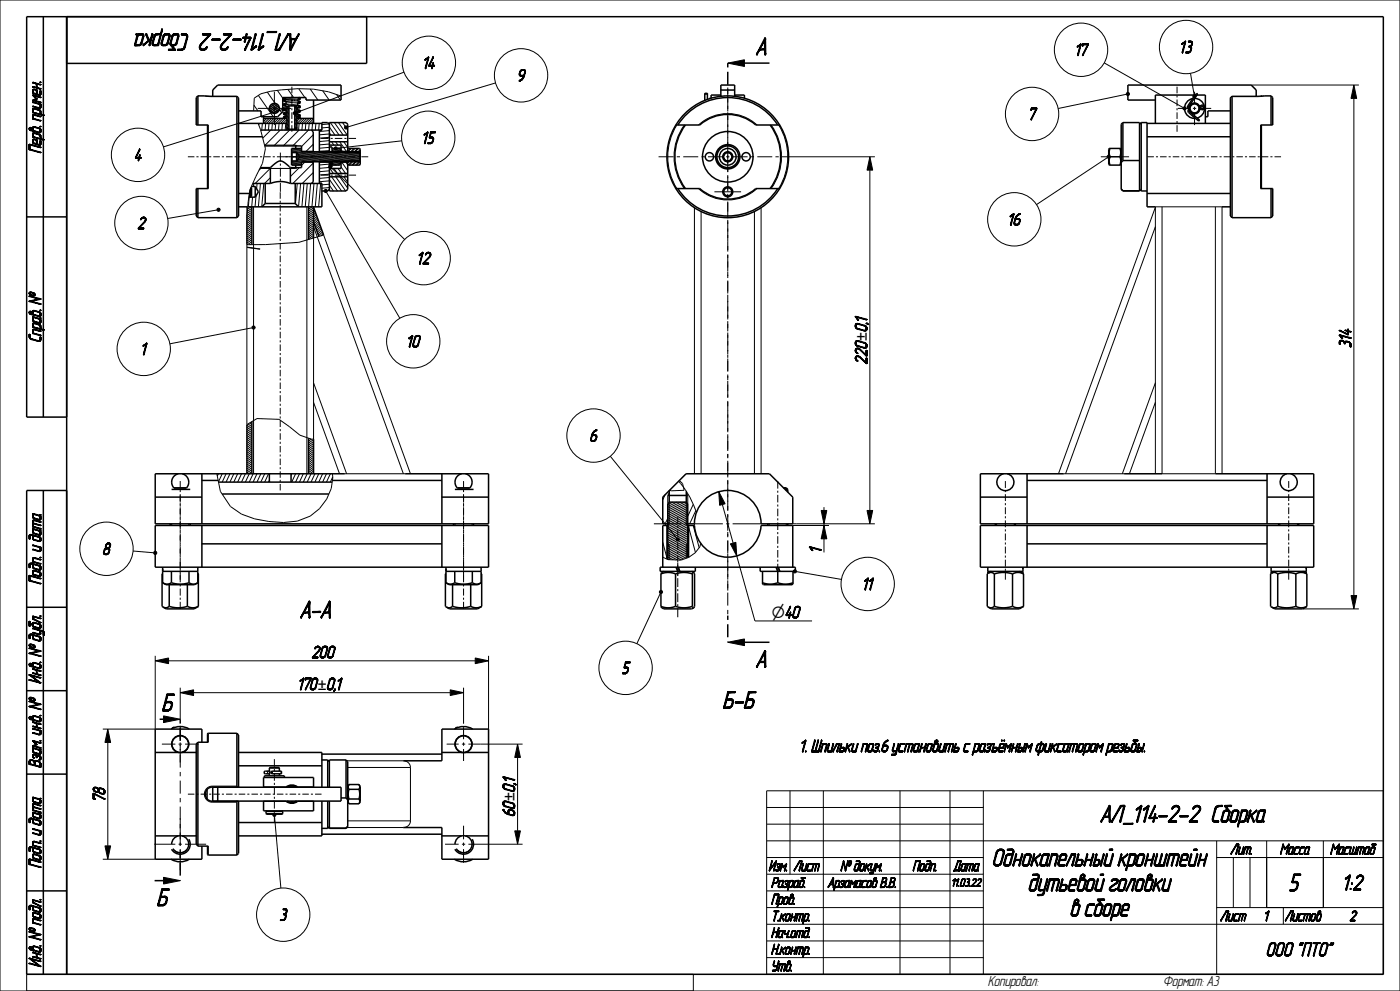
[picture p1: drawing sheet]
<svg xmlns="http://www.w3.org/2000/svg" width="420mm" height="297mm" viewBox="0 0 420 297" stroke-linecap="round" stroke-linejoin="round" font-family="sans-serif">
<defs><g id="words">
<g font-size="7.3">
<text x="61.1" y="10.1" transform="rotate(-180 61.1 10.1)">Сборка</text>
<text x="95.4" y="10.1" transform="rotate(-180 95.4 10.1)">АЛ_114-2-2</text>
<text x="85.8" y="185.2">А-А</text>
<text x="213.9" y="212.3">Б-Б</text>
<text x="324.6" y="246.4">АЛ_114-2-2</text>
<text x="358.9" y="246.4">Сборка</text>
<text x="281.8" y="259.5">Однокапельный кронштейн</text>
<text x="299.5" y="267">дутьевой головки</text>
<text x="386.4" y="267">5</text>
<text x="317" y="274.5">в сборе</text>
</g>
<text font-size="6.6" x="401.4" y="266.8">1:2</text>
<text font-size="5.9" x="374.4" y="286.5">ООО &quot;ПТО&quot;</text>
<g font-size="5.1">
<text x="322.8" y="16.7">17</text>
<text x="354.2" y="15.8">13</text>
<text x="127.1" y="20.6">14</text>
<text x="155.5" y="24.3">9</text>
<text x="308.8" y="35.9">7</text>
<text x="126.8" y="43">15</text>
<text x="12.3" y="52.3" transform="rotate(-90 12.3 52.3)">Перв. примен.</text>
<text x="40.6" y="48.2">4</text>
<text x="41.4" y="68.6">2</text>
<text x="302.7" y="67.5">16</text>
<text x="125.4" y="79.1">12</text>
<text x="12.3" y="106.6" transform="rotate(-90 12.3 106.6)">Справ. №</text>
<text x="42.5" y="106.3">1</text>
<text x="122.3" y="104">10</text>
<text x="405.3" y="104.2" transform="rotate(-90 405.3 104.2)">314</text>
<text x="260.1" y="109.2" transform="rotate(-90 260.1 109.2)">220±0,1</text>
<text x="177.2" y="132.3">6</text>
<text x="31" y="166.2">8</text>
<text x="246.3" y="165.6" transform="rotate(-90 246.3 165.6)">1</text>
<text x="259" y="176.8">11</text>
<text x="93.5" y="197.2">200</text>
<text x="186.8" y="201.9">5</text>
<text x="89.5" y="206.7">170</text>
<text x="12.3" y="210.4" transform="rotate(-90 12.3 210.4)">Инв. № дубл.Подп. и дата</text>
<text x="240.1" y="225.3">1. Шпильки поз.6 установить с разъёмным фиксатором резьбы.</text>
<text x="31.5" y="240.1" transform="rotate(-90 31.5 240.1)">78</text>
<text x="154.4" y="244.6" transform="rotate(-90 154.4 244.6)">60±0,1</text>
<text x="84" y="275.9">3</text>
<text x="12.3" y="295.7" transform="rotate(-90 12.3 295.7)">Инв. № подл.Подп. и датаВзам. инв. №</text>
</g>
<g font-size="4.8">
<text x="260.1" y="102.1" transform="rotate(-90 260.1 102.1)">±</text>
<text x="231.5" y="185.2">⌀40</text>
<text x="231.5" y="185.2">⌀</text>
<text x="95.4" y="206.7">±0,1</text>
<text x="95.4" y="206.7">±</text>
<text x="154.4" y="240" transform="rotate(-90 154.4 240)">±</text>
</g>
<g font-size="4.4">
<text x="368" y="256">Лит.</text>
<text x="382" y="256">Масса Масштаб</text>
<text x="228.6" y="261">Изм.</text>
<text x="237" y="261">Лист</text>
<text x="248.5" y="261">№ докум.</text>
<text x="271.6" y="261">Подп.</text>
<text x="285.2" y="261">Дата</text>
<text x="231.4" y="266">Pазраб.</text>
<text x="248.4" y="266">Арзамасов В.В.</text>
<text x="231.4" y="271">Пров.</text>
<text x="231.4" y="276">Т.контр.</text>
<text x="231.4" y="281">Нач.отд.</text>
<text x="365" y="276">Лист</text>
<text x="378.8" y="276">1 Листов</text>
<text x="404.8" y="276">2</text>
<text x="231.4" y="286">Н.контр.</text>
<text x="231.4" y="291">Утв.</text>
<text x="296.5" y="295.5">Копировал:</text>
<text x="349" y="295.5">Формат: А3</text>
</g>
<text font-size="3.4" x="283.4" y="265.7">11.03.22</text>
</g></defs>
<g fill="#000">
<path d="M218.3 18.9l5-1v2zM227.9 15l-1 1.3zM227.9 15l-.7 1.3h-.3zM226.9 16.3h.3zM227 16.4l.2-.1zM227 16.4h.2zM228.1 14.6h1.2l-1.4 .4zM228.1 14.6l-1.1 1.6zM229.3 11.6h.4zM229.3 12.3l-1.2 2.3-1.1 1.6zM229.4 11.5h.3zM227.9 15l1.4-.4 .1 .4z"/>
<path d="M229.4 16.3h.4zM229.4 16.4l.3-.1zM229.4 16.4h.3zM229.4 11.5l.2-.1zM229.5 16.4h.2zM229.3 11.6l.4-.1zM229.7 11.6l-2.7 4.6zM229.3 11.6h.4l-2.7 4.6zM229.4 16.3h.3zM229.4 16.3l.4-.1zM229.4 15l.4 1.2-.4 .1zM84.6 32.5l.4-.3 .4 .1 .2 .4-.2 .4-.4 .1-.4-.2z"/>
<path d="M88 33.7l.3-.3 .5 .1 .1 .4-.1 .4-.5 .1-.3-.3zM103.4 38l.3-.3 .4 .1 .2 .4-.2 .4-.4 .1-.3-.3zM337.9 27.9l.4-.2 .4 .1 .2 .4-.2 .4-.4 .1-.4-.3zM354.9 32.3l.4-.3 .4 .1 .2 .4-.2 .4-.4 .1-.4-.3zM357.9 28.7l.3-.3 .4 .1 .2 .4-.2 .4-.4 .1-.3-.3zM406.2 25.5l.8 4h-1.7zM97.3 57l.3-.3 .4 .1 .2 .4-.2 .4-.4 .1-.3-.2zM98.6 49.7l.4-.3 .4 .1 .2 .4-.2 .4-.4 .1-.4-.2zM100.3 44.3l.3-.3 .4 .1 .2 .4-.2 .4-.4 .1-.3-.3zM261 47l.8 4h-1.7zM332.2 46.8l.3-.3 .4 .1 .2 .4-.2 .4-.4 .1-.3-.3zM65.1 62.6l.3-.2 .5 .1 .2 .4-.2 .4h-.5l-.3-.2z"/>
<path d="M75.6 97.9l.4-.2 .4 .1 .2 .4-.2 .4-.4 .1-.4-.3zM215.6 147.4l1.9 3.6-1.6 .4zM247.2 157.5l.8 4h-1.7zM246.3 153h1.7l-.8 4zM260.1 153h1.7l-.8 4zM46.1 165.5l.4-.3 .4 .1 .2 .4-.2 .4-.4 .1-.4-.3zM197.8 177.2l.4-.3 .4 .1 .2 .4-.2 .4-.4 .1-.4-.3zM202.9 161.4l.3-.2 .4 .1 .2 .4-.2 .4-.4 .1-.3-.3zM219.1 163l1.7-.5 .2 4.1zM238 171l.4-.3 .4 .1 .2 .4-.2 .4-.4 .1-.4-.2zM46.6 198l4-.8v1.7zM142.6 197.2l4 .8-4 .9z"/>
<path d="M218.3 192.5l5-1v2zM227.9 198.6l-1 1.3zM227.9 198.6l-.7 1.3h-.3zM226.9 199.9h.3zM227 200l.2-.1zM227 200h.2zM228.1 198.2h1.2l-1.4 .4zM228.1 198.2l-1.1 1.6zM229.3 195.1h.4zM229.3 195.9l-1.2 2.3-1.1 1.6zM229.4 195.1l.3-.1zM227.9 198.6l1.4-.4 .1 .4z"/>
<path d="M229.4 199.9l.4-.1zM229.4 195h.3zM229.4 200l.3-.1zM229.4 200h.3zM229.4 195h.2zM229.5 200h.2zM229.4 195.1h.3zM229.7 195.1l-2.7 4.7zM229.3 195.1h.4l-2.7 4.7zM229.4 199.9h.3zM229.4 198.6l.4 1.2-.4 .1zM405.3 178.5h1.7l-.8 4z"/>
<path d="M32.3 218.5l.9 4h-1.7zM48.8 213.1l1.8-.1zM48.9 213.1l1.7-.1zM48.8 212.9l1.5-.2zM49.8 210.6l-.6 2.1-.4 .2zM49.9 210.2h1.1l-1.2 .4zM49.9 210.2l-1.1 2.7zM50.1 208.1h.1zM49 213.1l1.6-.1zM50.2 213.1l.4-.1zM48.8 212.9l1.6-.2zM50.3 208.4l-1.5 4.5z"/>
<path d="M50 208.2l.3 .2-1.5 4.5zM50.4 212.7l.8-.1zM50.4 212.7l.8-.1-.1 .2zM48.8 213h1.8zM50.7 212.6l.7-.2zM49.8 210.6l1.8-.1zM49.8 210.6l1.4-.4zM50.8 210.6l.8-.1zM51.1 212.3l.4-.1zM51 212.4l.5-.2-.1 .2zM51 210.6l.6-.1zM51.1 210.6l.6 .1z"/>
<path d="M51.2 212.2l.4-.2-.1 .2zM49.8 210.6l1.5-.3zM51.7 211.3l-.1 .7h-.4zM50.6 212.7l.6-.1zM51.2 210.7h.5zM51.3 210.8l.4-.1 .1 .2zM49.8 210.6l1.7-.2zM51.3 210.9h.5zM51.4 211l.4-.1v.2zM51.4 211.1h.4zM51.4 211.3l.4-.1zM50.9 212.5l.5-.1z"/>
<path d="M51.2 212.2h.3zM49.8 210.6l1.7-.2 .1 .1zM51.2 212h.4l-.4 .2zM51.4 211.3h.3l-.5 .7zM51.3 210.8l.5 .1zM51.4 211l.4 .1zM51.4 211.1l.4 .1-.4 .1zM50.3 208.4h1.9zM52.1 208.4h.1zM50.3 208.4l2-.1zM50.3 208.4l2-.2zM49.1 214.6l5 1-5 1z"/>
<path d="M54.1 207.6l4-.9v1.7zM135.1 206.7l4 .9-4 .8zM155.3 223l.8 4h-1.7zM31.5 253.5h1.7l-.9 4zM81.9 244l.3-.3 .4 .1 .2 .4-.2 .4-.4 .1-.3-.3zM154.4 249h1.7l-.8 4zM47.3 271.4h1.8zM47.4 271.4h1.7zM47.3 271.3l1.5-.2zM48.3 269l-.6 2.1-.4 .2zM48.3 268.6h1.1l-1.1 .4zM48.3 268.6l-1 2.7z"/>
<path d="M48.5 266.5l.2-.1zM48.7 271.4h.4zM47.3 271.3l1.6-.2zM48.8 266.8l-1.5 4.5zM48.5 266.6l.3 .2-1.5 4.5zM48.9 271.1l.8-.1zM48.9 271.1l.8-.1-.1 .2zM49.2 271l.7-.2zM48.3 269l1.8-.1zM48.3 269l1.3-.4zM49.3 269l.8-.1zM49.6 270.6h.4z"/>
<path d="M49.5 270.8l.5-.2-.1 .2zM49.5 269l.6-.1zM49.6 269h.6zM49.6 270.5l.5-.1-.1 .2zM48.3 269l1.5-.3zM50.2 269.7l-.1 .7h-.4zM49.1 271h.6zM49.7 269.1l.5-.1zM49.8 269.2l.4-.2 .1 .2zM48.3 269l1.7-.3zM49.8 269.3l.5-.1zM49.9 269.4l.4-.2v.2z"/>
<path d="M49.9 269.5l.4-.1zM49.9 269.7l.4-.1zM49.4 270.9l.5-.1zM49.6 270.5l.4 .1zM48.3 269l1.7-.3 .1 .2zM49.7 270.4h.4l-.5 .1zM49.9 269.7h.3l-.5 .7zM49.8 269.2h.5zM49.9 269.4h.4zM49.9 269.5l.4 .1-.4 .1zM48.8 266.8l1.9-.1zM50.6 266.8l.1-.1z"/>
<path d="M48.8 266.8l2-.1zM48.8 266.8l2-.2zM49.1 262.9l5 1-5 1z"/>
</g>
<g fill="none" stroke="#000" stroke-width=".3">
<path d="M0 0h420v297h-420zM218.3 18.9l5-1v2zM226.9 16.3h.1M226.9 16.3h.3zM227 16.4l.2-.1zM227 16.4h.2zM227.1 16.4h.1M227.9 15l1.4-.4 .1 .4zM227.9 15l-1 1.3zM227.9 15l-.7 1.3h-.3zM228.1 14.6h1.2l-1.4 .4zM228.1 14.6l-1.1 1.6z"/>
<path d="M229.3 11.6l.4-.1zM229.3 11.6h.4zM229.3 12.3l-1.2 2.3-1.1 1.6zM229.3 11.6h.4l-2.7 4.6zM229.4 11.5h.3zM229.4 16.3l.4-.1zM229.4 15l.4 1.2-.4 .1zM229.4 16.3h.4zM229.4 16.3h.3zM229.4 11.5l.2-.1zM229.4 16.4l.3-.1zM229.4 16.4h.3z"/>
<path d="M229.5 11.4h.1M229.5 16.4h.2zM229.7 11.6l-2.7 4.6zM229.7 11.6l-.4 3v-2.3zM229.7 11.6l-.3 3.4zM229.7 11.6l.1 4.6-.4-1.2zM331.3 18.9l23.6 13.3M61.3 28.7l2.4 .2M62.5 37.5v19M63.7 28.9h.1M63.7 28.9h7.4M76.2 31.5l1.2 1.7"/>
<path d="M77.3 32.5h3.6M77.4 37l.8 1.8 1.4 5.7-.9 4.4-3.7 8M77.5 28.6l4.5 6.4M77.7 37v.5M78.3 34.6l.3 .4M78.4 39l-.2 .2M78.7 37l-.2 2M79.3 35.5l-.2 .2M79.7 37l-.2 2M80 35.5l-.9 .9M80.2 27.6l2.4 3.4M80.7 37l-.2 2"/>
<path d="M80.7 35.5l-1.5 1.5M80.8 32.3l2.2 1.5M80.8 32.7l1.8 1.3M80.9 32.1l2.3 1.6M80.9 33l1.5 1-.1 3.5M81 31.8l2.4 1.7M81.1 31.6l2.4 1.7M81.2 39l-2.4 2.4M81.3 31.3l2.4 1.7M81.4 35.5l-1.5 1.5M81.5 31.3l2.3 1.6M81.7 37l-.2 2"/>
<path d="M81.8 32.5h1M81.9 31.1l1.9 1.3M82 31l1.8 1.2M82.1 35.5l-1.5 1.5M82.3 27.5v3.5M82.3 32v1M82.7 37l-.2 2M82.8 31.1l.7 .5M82.9 35.5l-1.5 1.5M83.2 27.1l1.6 2.3M83.6 35.5l-1.5 1.5M83.7 37l-.2 2"/>
<path d="M83.8 32.5h3.5M83.8 32.7l.7 1.1M84.1 39l-4.7 4.7M84.3 35.5l-1.5 1.5M84.6 32.9l-35.6 11.1M84.6 32.5l.4-.3 .4 .1 .2 .4-.2 .4-.4 .1-.4-.2zM84.7 37l-.1 2M85 35.5l-1.5 1.5M85.2 29.2l-.1 .1M85.2 32.4l-.1 .1M85.3 34.9l-.2 .2M85.3 29.2l-.2 .2"/>
<path d="M85.3 31.1l-.2 .2M85.3 33.7l-.2 .3M85.4 29.7l-.3 .3M85.4 32.4l-.3 .3M85.4 34.9l-.3 .4M85.4 29.2l-.2 .3M85.4 31.1l-.3 .3M85.5 33.7l-.4 .4M85.5 29.7l-.4 .4M85.5 32.4l-.4 .4M85.5 34.9l-.4 .5M85.5 31.1l-.4 .4"/>
<path d="M85.5 33.8l-.4 .4M85.6 29.8l-.5 .4M85.6 29.2l-.3 .3M85.6 32.5l-.4 .4M85.6 35l-.4 .4M85.6 31.2l-.4 .4M85.6 30.2l-.1 .1M85.6 33.9l-.4 .4M85.6 29.9l-.4 .4M85.6 32.6l-.4 .4M85.7 35.1l-.4 .4M85.7 31.3l-.4 .3"/>
<path d="M85.7 34.1l-.3 .2M85.7 31.4l-.3 .3M85.7 34l-.4 .3M85.7 29.3l-.3 .2M85.7 35.2l-.3 .3M85.7 30l-.4 .3M85.7 32.7l-.3 .3M85.7 35.5l-1.5 1.5M85.7 37l-.1 2M86.1 35.8l-1.2 1.2M86.1 36.5l-.5 .5M86.4 26.8l1.7 2.4"/>
<path d="M86.7 31.9l-.6 .3M86.7 32.3l-.6 .3M86.7 32.7l-.6 .3M86.7 33.1l-.6 .3M86.7 33.5l-.6 .3M86.7 33.9l-.6 .3M86.7 34.3l-.6 .3M86.7 34.7l-.6 .3M86.7 35.1l-.6 .3M86.7 35.5l-.6 .3M86.7 35.9l-.6 .3M86.7 36.3l-.6 .3"/>
<path d="M86.7 36.7l-.6 .3M86.7 37.1l-.6 .3M86.7 37.5l-.6 .3M86.7 37.9l-.6 .3M86.7 38.3l-.5 .2M86.7 38.7h-.1M86.9 39l-4.8 4.7M87.6 26v2M87.6 28.6v.6M87.6 29.8v2M87.6 32.4v.6M87.6 33.7v1.9"/>
<path d="M87.6 36.3v.6M87.6 37.5v2M88 33.7l.3-.3 .5 .1 .1 .4-.1 .4-.5 .1-.3-.3zM88.8 31.7l-.4 .2M88.9 38.5l-.5 .2M89 32.1l-.6 .2M89.1 32.4l-.7 .3M89.1 32.8l-.7 .3M89.1 33.2l-.7 .3M89.1 33.6l-.7 .3M89.1 34l-.7 .3M89.1 34.4l-.7 .3"/>
<path d="M89.1 34.8l-.7 .3M89.1 35.2l-.7 .3M89.1 36l-.7 .3M89.1 36.8l-.7 .3M89.1 37.2l-.7 .3M89.1 37.6l-.7 .3M89.1 38l-.7 .3M89.2 35.5l-.8 .4M89.6 26.6l1.9 2.6M89.6 30.4l-.1 .1M89.6 35.2l-.1 .2M89.6 33.1l-.1 .1"/>
<path d="M89.7 29.3l-.2 .1M89.7 39l-4.7 4.7M89.7 31.7l-.2 .3M89.7 37l-.1 2M89.7 34.4l-.2 .3M89.8 30.4l-.3 .3M89.8 35.2l-.3 .3M89.8 33.1l-.3 .3M89.8 29.2l-.3 .4M89.9 31.7l-.4 .4M89.9 34.4l-.4 .4M89.9 30.4l-.4 .4"/>
<path d="M89.9 35.2l-.2 .3M89.9 33.1l-.4 .4M89.9 29.3l-.4 .4M90 31.8l-.5 .4M90 34.5l-.5 .4M90 30.5l-.4 .4M90 35.3l-.2 .2M90 33.2l-.4 .4M90 29.3l-.4 .5M90 31.9l-.4 .4M90 34.5l-.4 .5M90 30.6l-.4 .4"/>
<path d="M90 34.8l-.1 .2M90 35.4l-.9 1-.7 .3M90 33.3l-.3 .3M90 29.4l-.3 .4M90.1 32.1l-.2 .2M90.1 32l-.4 .3M90.1 34.7l-.4 .3M90.1 29.6l-.3 .2M90.1 30.7l-.3 .3M90.1 33.4l-.3 .3M90.6 35.5l-1.5 1.5M90.7 37l-.1 2"/>
<path d="M91.3 35.5l-1.5 1.5M91.8 37l-.2 2M91.8 29.7l.2 .3M92 35.5l-1.5 1.5M92.8 35.5l-1.5 1.5M92.8 37l-.2 2-4.8 4.7M93.1 26.7l2.3 3.3M93.5 35.5l-1.5 1.5M93.8 37l-.2 2M94.1 35.6l-1.4 1.4M94.1 36.3l-.7 .7M94.8 37l-.2 2"/>
<path d="M95.8 37l-.2 2M96.8 27.2l2 2.8M98.7 37.1l-2.1 .2M98.8 39.8l.5 .7M98.8 38.1l1.7 2.4M98.8 39.1l-3 .3M98.8 38.1l-2.2 .2M99.1 36.7l2.6 3.8M100.3 36.7l2.6 3.8M101 28.3l1.1 1.7M101.5 36.7l2.7 3.8M102.3 28.8a33.9 33.9 0 0 0-17.9-1.9l-3.2 .5-2.9 .7-2 1.3-.2 3.8"/>
<path d="M102.8 36.7l1.5 2.3M103.4 38l.3-.3 .4 .1 .2 .4-.2 .4-.4 .1-.3-.3zM121.2 21.6l-32.3 12.1M148.7 24.9l-44.4 13.2M203.1 37.5a18 18 0 0 0 0 19M205.3 37.5a16.1 16.1 0 0 0 0 19M209.6 37.5a12.9 12.9 0 0 1 17.5 0M218.3 26.2v4.5M218.3 31.7v1M218.3 33.6v4.5M218.3 39.1v1M231.3 37.5a16.1 16.1 0 0 1 0 19"/>
<path d="M233.6 37.5a18 18 0 0 1 0 19M337.9 28.3l-20.4 4.2M337.9 27.9l.4-.2 .4 .1 .2 .4-.2 .4-.4 .1-.4-.3zM353.1 26v2M353.1 28.6v.6M353.1 29.8v2M353.1 32.4v.6M353.1 33.7v1.9M353.1 36.3v.6M353.1 37.5v2M353.4 32.5h3.5M354.9 32.3l.4-.3 .4 .1 .2 .4-.2 .4-.4 .1-.4-.3z"/>
<path d="M356.3 31.8l.3 .2M356.8 33.4l-.2 .3M356.8 32.3l.1 .3M356.9 32.8v.3M357.2 22l1 6.4M357.9 28.7l.3-.3 .4 .1 .2 .4-.2 .4-.4 .1-.3-.3zM357.9 32.5h.9M358.4 27.5v3.5M358.4 32v1M358.4 33.9v3.6M359.8 32.5h3.6M360.4 31.6l.2 .3"/>
<path d="M360.7 32.5l-.1 .4M369.6 28.9h7.4M375.4 25.5h32.3M377 28.9h.1M378.2 37.5v19M379.4 28.7l-2.4 .2M406.2 25.5l.8 4h-1.7zM406.2 29.5v149M56.4 47h1.9M58.9 47h.7M60.2 47h1.9M62.8 47h.6"/>
<path d="M64 47h1.9M66.6 47h.6M67.8 47h2M70.4 47h.6M71.6 47h2M74.2 47h.6M74.8 59.1l-.3 2.9M75 56.9l-.9 7.5v-2.4h.2M75.3 56.2h.1M75.4 56.2l-.2 .2M75.4 47h2M75.5 56.3l-.4 .4"/>
<path d="M75.5 56.4l-.5 .5M75.5 56.6l-.6 .5M75.5 56.7l-.6 .6M75.5 56.9l-.6 .5M75.5 57l-.6 .6M75.5 57.2l-.7 .6M75.5 57.3l-.7 .6M75.5 57.4l-.7 .7M75.5 57.6l-.7 .7M75.5 57.7l-.8 .7M75.5 57.9l-.8 .7M75.5 58l-.8 .8"/>
<path d="M75.5 58.1l-.8 .8M75.5 58.3l-.7 .7M75.5 58.4l-.6 .6M75.5 58.6l-.3 .3M75.8 59.1l-.3 2.9M76.1 55l-.1 .9M76.8 58.7l-.3 3.3M77.1 55l-.1 1.6M78 47h.6M78.1 55l-.6 7M78.5 50.2l-.8 .8M79.1 55l-.6 7"/>
<path d="M79.3 47h1.9M79.4 43.5h9.3l.4 .2M81.1 50.4l-4.5 4.6M81.1 53.3l-1.7 1.7M81.8 47h.6M83.1 47h9.5M84.1 57.6v2M84.1 45.7v2.7M84.1 49v.7M84.1 50.3v2.6M84.1 53.6v.6M84.1 54.8v2.7"/>
<path d="M87.7 48.2l-.2 .5M87.8 44.5l-.3 .6M88 48.2l-.5 1.2M88.1 44.5l-.5 1.2M88.3 48.2l-.5 1.3M88.4 44.5l-.5 1.2M88.7 48.2l-.6 1.3M88.8 44.5l-.6 1.2M89 48.2l-.6 1.3M89.1 44.5l-.6 1.2M89.1 50.2l-.4 .3h-10.7M89.2 55l-.6 6.1"/>
<path d="M89.4 44.5l-.6 1.2M89.8 44.5l-.7 1.3M89.8 50.2l-2.7 2.7M90.1 44.5l-.8 1.6M90.2 55l-.6 7M90.4 44.5l-.9 1.9M90.5 45.1l-.8 1.6M90.5 48.7l-.4 .8M90.5 49.4l-.1 .1M90.6 45.5l-1.8 4M90.9 45.5l-1.8 4M91.2 55l-.6 7"/>
<path d="M91.3 45.5l-1.9 4M91.4 48.6l-.9 1M91.6 45.5l-1.9 4M91.9 45.5l-1.4 3M92.2 55l-.6 7M92.3 45.5l-1.4 3M92.6 45.5l-1.4 3M92.8 47h3.7M92.9 45.5l-1.4 3M93.2 55l-.6 7M93.3 45.5l-1.4 3M93.6 45.5l-1.4 3"/>
<path d="M93.9 45.5l-1.4 3M94 40.4l-3.5 3.5M94 43.2l-2.2 2.2M94 48.9l-6.1 6.1M94 51.7l-3.3 3.3M94.2 55l-.6 7M94.3 45.5l-1.4 3M94.6 45.5l-1.4 3M94.9 45.5l-1.4 3M95.2 55l-.6 7M95.3 45.5l-1.4 3M95.5 48.5l.5-.3h11.9l-1.2 1.3"/>
<path d="M95.8 49.4l3-.2 .8 .6M95.9 45.5l-1.4 3M96.2 55l-.6 7M96.2 45.5l-1.4 3M96.3 52.5h2.3M96.3 41.5h2.3M96.6 45.5l-1.4 3M96.7 47h2M96.9 45.5l-1.4 3M97.2 45.5l-1.4 3M97.3 57l.3-.3 .4 .1 .2 .4-.2 .4-.4 .1-.3-.2zM97.6 45.5l-1.4 3"/>
<path d="M97.9 45.5l-1.4 3M98 57.7l21.9 37.7M98.2 45.5l-1.4 3M98.6 45.5l-1.4 3M98.6 49.7l.4-.3 .4 .1 .2 .4-.2 .4-.4 .1-.4-.2zM98.8 55.5l1.2 1.7M98.8 53.8l2.4 3.4M98.8 43.3l.1 .2M98.8 56.2l-2.2 .2M98.8 55.2l-2.2 .2M98.8 54.2l-3 .3M98.8 53.2l-3 .3"/>
<path d="M98.8 49.8l.2 .1M98.8 49.7l.4 .2M98.8 49.6l.5 .3M98.8 49.4l.7 .5M98.8 49.3l.8 .6M98.8 49.1l.8 .5M98.8 49l.8 .5M98.8 48.8l.8 .6M98.8 48.6l.8 .6M98.8 52.2l-3 .3M98.8 51.2l-3 .3M98.8 50.2l-3 .2"/>
<path d="M98.8 45.2l-2.5 .2M98.8 44.2l-3 .2M98.8 43.2l-3 .2M98.8 42.2l-3 .2M98.8 41.2l-3 .2M98.8 40.1l-3 .3M98.9 48.5l.7 .5M98.9 45.5l-1.4 3M99 50.5l1 1.5M99 48.5l.6 .4M99.2 52.5h.6M99.2 41.5h.6"/>
<path d="M99.2 48.5l.4 .3M99.2 45.5l-1.4 3M99.4 47h.6M99.4 48.5l.2 .2M99.4 50.3l22 21.5M99.5 42.5l.7 1M99.5 53l3 4.2M99.6 45.5l-1.4 3M99.6 48.5h.1M99.7 48.3l-.1 .2M99.9 45.5l-1.4 3M100.1 44.5l-.5 1"/>
<path d="M100.1 48.2l-.5 1.1-.8-.6M100.2 50.5l1 1.5M100.2 45.5l-1.4 3M100.3 44.3l.3-.3 .4 .1 .2 .4-.2 .4-.4 .1-.3-.3zM100.4 44.5l-.5 1.2M100.4 52.5h2.3M100.4 41.5h2.3M100.5 48.2l-.6 1.3M100.5 45.5l-1.4 3M100.6 47h2M100.7 42.5l.7 1M100.7 53l3 4.2"/>
<path d="M100.8 44.5l-.6 1.2M100.8 48.2l-.6 1.3M100.9 45.5l-1.4 3M101.1 44.5l-.5 1.2M101.2 48.2l-.6 1.3M101.2 45.5l-1.4 3M101.4 50.5l1.1 1.5M101.5 44.5l-.6 1.2M101.5 45.5l-1.4 3M101.8 44.5l-.5 1.2M101.9 45.5l-1.4 3M101.9 42.5l2 2.9"/>
<path d="M101.9 53l2.4 3.4M102.1 44.7l-.5 1M102.1 45.4l-.1 .3M102.1 49.2v.1M102.2 45.5l-1.4 3M102.3 50l1.4 2M102.3 44.8l.4 .6M102.5 48.6l1.8 2.6M102.5 45.5l-1.4 3M102.9 45.5l-2 4M103.1 42.5l1.2 1.7M103.2 53l1.1 1.6"/>
<path d="M103.2 45.5l-1.9 4M103.3 47h.6M103.3 52.5h.6M103.3 41.5h.6M103.5 45.5l-1.9 4M103.7 48.6l.6 .8M103.9 45.5l-1.4 3M104.2 45.5l-1.4 3M104.5 47h2.1M104.5 45.5l-1.4 3M104.6 52.5h2.2M104.6 41.5h2.2"/>
<path d="M104.6 48.2l-.3 .3M104.9 45.5l-1.4 3M104.9 48.2l-.6 .7M105.1 44.5l-.8 .8M105.2 45.5l-1.4 3M105.4 44.5l-1.1 1M105.5 45.5l-1.4 3M105.7 48.2l-1.2 1.3M105.8 45.5l-1.4 3M106 48.2l-1.2 1.3M106.2 45.5l-1.4 3M106.2 44.5l-1.3 1.2"/>
<path d="M106.5 44.5l-1.2 1.2M106.5 45.5l-1.4 3M106.8 48.2l-1.2 1.3M106.8 45.5l-1.4 3M107.1 48.2l-1.2 1.3M107.2 45.5l-1.4 3M107.2 47h.6M107.3 44.5l-1.3 1.2M107.5 45.5l-1.4 3M107.6 44.5l-1.3 1.2M107.8 45.6l-1.4 2.9M107.9 45.7h-11.9l-.4-.2-1.4 3"/>
<path d="M108 45.9l-1.2 2.6M108 46.6l-.9 1.9M108 47.3l-.6 1.2M108 48l-.2 .3M108 48.4l-1 1.1M108.1 44.8l-1 .9M108.1 45.1l-.7 .6M108.1 49.2l-.3 .3M108.4 47h2.1M120.5 42.2l-19.3 2.2M197.6 47h4.5M203 47h1"/>
<path d="M205 47h4.5M209.6 56.5a12.9 12.9 0 0 0 17.5 0M210.4 47h1M212.4 47h4.5M214.3 57.5h8M217.8 47h1M218.3 41v4.5M218.3 46.5v1M218.3 48.4v3.1M218.3 52.5v.9M218.3 54.4v3.1M218.3 58.5v.9"/>
<path d="M219.2 43.6a3.5 3.5 0 0 0-4.3 2.5 3.5 3.5 0 0 0 2.5 4.3 3.5 3.5 0 0 0 4.3-2.5M219.8 47h4.5M225.2 47h1M227.2 47h4.5M232.6 47h1M234.6 47h27.9M261 47l.8 4h-1.7zM261 51v102M330.3 47h2.7M332.2 46.8l.3-.3 .4 .1 .2 .4-.2 .4-.4 .1-.3-.3zM332.2 47.3l-21.2 14M336 47h2.7"/>
<path d="M344.2 47h2M346.8 47h.6M348 47h2M350.6 47h.6M351.8 47h2M354.4 47h.6M355.7 47h1.9M358.2 47h.7M359.5 47h1.9M362 47h.7M363.3 47h1.9M365.9 47h.6"/>
<path d="M367.1 47h2M369.7 47h.6M370.9 47h2M373.5 47h.6M374.7 47h2M377.3 47h.6M378.5 47h2M381.1 47h.6M382.4 47h1.9M65.1 62.9l-14.8 2.6M65.1 62.6l.3-.2 .5 .1 .2 .4-.2 .4h-.5l-.3-.2zM74.1 73.1l.3 .2"/>
<path d="M74.1 72.5l1.2 .8M74.1 71.9l1.5 1M74.1 71.3l1.5 1M74.1 70.7l1.5 1M74.1 70.1l1.5 1M74.1 69.4l1.5 1.1M74.1 68.8l1.5 1.1M74.1 68.2l1.5 1.1M74.1 67.6l1.5 1.1M74.1 67l1.5 1.1M74.1 66.4l1.5 1M74.1 65.8l1.5 1"/>
<path d="M74.1 65.2l1.5 1M74.1 64.6l1.5 1M74.2 64l1.4 1M74.2 63.4l1.4 1M74.3 62.9l1.3 .9M74.3 62.3l1.3 .9M74.7 74.1l.1 .2M74.7 62l.9 .6M76.1 62v80M84.1 60.2v.6M84.1 61.4v2M84.1 64v.6"/>
<path d="M84.1 65.2v2M84.1 67.8v.6M84.1 69v2M84.1 71.6v.6M84.1 72.8v2M84.1 75.4v.6M84.1 76.6v2M84.1 79.2v.6M92.1 62v80M92.6 64.1l1.5 1 .8-.8M92.6 64.7l1.5 1.1 1-1M92.6 71.4l.3 .3"/>
<path d="M92.6 70.8l.9 .7M92.6 70.2l1.5 1M92.6 69.6l1.5 1M92.6 69l1.5 1M92.6 68.4l1.5 1M92.6 67.7l1.5 1.1M92.6 67.1l1.5 1.1M92.6 66.5l1.5 1.1M92.6 65.9l1.5 1.1M92.6 65.3l1.5 1.1M92.6 63.5l1.5 1M92.6 62.9l1.5 1"/>
<path d="M92.6 62.3l1.5 1M93.1 62l1 .7M93.9 62l.2 .1M94.1 71.3l-.1 60.3M94.1 68l26.9 74M94.1 62.2v.1M94.3 62.7l-.2 .3M94.5 63.3l-.4 .4M94.7 63.8l-.6 .6M95.2 65.3l-1.1 1.2M95.4 65.9l-1.1 1.1M95.6 66.4l-1.2 1.1"/>
<path d="M95.8 66.9l-1.2 1.2M96 67.4l-1.2 1.2M96.2 67.9l-1.2 1.2M96.4 68.5l-1.2 1.1M96.6 69l-1.2 1.1M96.7 69.5l-1.1 1.2M96.9 70l-.6 .7M208.3 62.2v79.8M210.3 63.4v78.6M218.3 60.4v3.1M218.3 64.4v1M218.3 66.4v3"/>
<path d="M218.3 70.4v1M218.3 72.4v3M218.3 76.4v1M218.3 78.3v3.1M226.3 63.4v78.6M228.3 62.2v79.8M346.6 62.1l-29.1 79.9M346.6 68l-26.9 74M346.6 62v80M346.7 62h19.8M348.6 62v80h16v-80M366.6 62v80"/>
<path d="M75.6 98.3l-24.6 4.7M75.6 97.9l.4-.2 .4 .1 .2 .4-.2 .4-.4 .1-.4-.3zM84.1 80.4v2M84.1 83v.6M84.1 84.2v2M84.1 86.8v.6M84.1 88v2M84.1 90.6v.6M84.1 91.8v2M84.1 94.4v.6M84.1 95.6v2M84.1 98.2v.6"/>
<path d="M84.1 99.4v2M218.3 82.4v.9M218.3 84.3v3.1M218.3 88.3v1M218.3 90.3v3M218.3 94.3v1M218.3 96.3v3M84.1 102v.6M84.1 103.2v2M84.1 105.8v.6M84.1 107v2M84.1 109.6v.6"/>
<path d="M84.1 110.8v2M84.1 113.4v.6M84.1 114.6v2M84.1 117.2v.6M84.1 118.4v2M94.1 114.7l9.9 27.3M218.3 100.3v1M218.3 102.2v3.1M218.3 106.3v.9M218.3 108.2v3.1M218.3 112.2v1M218.3 114.2v3"/>
<path d="M218.3 118.2v1M346.6 114.7l-9.9 27.3M74.1 139.6l1.5 1.1M74.1 139l1.5 1.1M74.1 138.4l1.5 1.1M74.1 137.8l1.5 1.1M74.1 137.2l1.5 1M74.1 136.6l1.5 1M74.1 136l1.5 1M74.1 135.4l1.5 1M74.1 134.8l1.5 1M74.1 134.1l1.5 1.1"/>
<path d="M74.1 133.5l1.5 1.1M74.1 132.9l1.5 1.1M74.1 132.3l1.5 1.1M74.1 131.7l1.5 1.1M74.1 131.1l1.5 1M74.1 130.5l1.5 1M74.1 129.9l1.5 1M74.1 129.3l1.5 1M74.1 128.7l1.5 1M74.1 128l1.5 1.1M74.1 127.4l1.5 1.1M74.4 127.1l1.2 .8"/>
<path d="M74.9 126.8l.7 .5M75.3 126.5l.3 .1M84.1 121v.6M84.1 122.2v2M84.1 124.8v.6M84.1 126v2M84.1 128.6v.6M84.1 129.8v2M84.1 132.4v.6M84.1 133.6v2M84.1 136.2v.6M84.1 137.4v2"/>
<path d="M92.6 139.8l1.5 1M92.6 139.2l1.5 1M92.6 138.6l1.5 1M92.6 137.9l1.5 1.1M92.6 137.3l1.5 1.1M92.6 136.7l1.5 1.1M92.6 136.1l1.5 1.1M92.6 135.5l1.5 1.1M92.6 134.9l1.5 1M92.6 134.3l1.5 1M92.6 133.7l1.5 1M92.6 133.1l1.5 1"/>
<path d="M92.6 132.4l1.5 1.1M92.6 131.8l1.5 1.1M92.8 131.4l1.3 .9M94 131.6l.1 .1M94 131.6h-.6l-3.4-1.2-6.3-4.7-6.6-.3-3 1.9v-53.1l3.9 .5-3.9-.6v-.8h5.6l10-.7 7.4-2.2 26 71.6M94.1 120.6l7.8 21.4M183.1 136.7l19.9 24.6M218.3 120.2v3M218.3 124.2v1M218.3 126.1v3.1M218.3 130.2v.9M218.3 132.1v3.1"/>
<path d="M218.3 136.1v1M218.3 138.1v3M346.6 120.6l-7.8 21.4M51.5 157v.5M54.1 144.2v2M54.1 146.9v.6M54.1 148.1v2.5M54.1 150.8v1M54.1 152v2.6M54.1 154.7v1.1M54.1 156v15.1M56.6 157v.5"/>
<path d="M65.1 142l1 5.3 3 4.5 3.4 2.3a30.8 30.8 0 0 0 16.7 2.1 13.6 13.6 0 0 0 10.5-14.2M65.5 142l-.3 .7M66.7 142l-1.2 2.4M67.8 142l-1.1 2.5M69 142l-1.2 2.5M70.1 142l-1.1 2.5M71.3 142l-1.2 2.5M72.5 142l-1.2 2.5M73.6 142l-1.1 2.5M74.1 141.5l.7 .5-1.2 2.5M74.1 140.9l1.5 1M74.1 140.2l1.5 1.1"/>
<path d="M75.9 142l-1.1 2.5M77.1 142l-1.2 2.5M78.3 142l-1.2 2.5M79.4 142l-1.2 2.5M80.6 142l-1.2 2.5M80.8 143.9l-.2 .6M84.1 140v.6M84.1 141.2v2M84.1 143.8v.6M84.1 145.1v1.9M87.5 142l-.2 .4M88.7 142l-1.2 2.5"/>
<path d="M89.8 142l-1.1 2.5M91 142l-1.2 2.5M92.2 142l-1.2 2.5M92.6 141.6l.5 .4M92.6 141l1.4 1M92.6 140.4l1.5 1M93.3 142l-1.2 2.5M94.5 142l-1.2 2.5M95.6 142l-1.1 2.5M96.8 142l-1.2 2.5M97.9 142l-1.1 2.5M99.1 142l-1.2 2.5"/>
<path d="M99.8 142.9l-.7 1.6M103.4 142h18.1M136.5 157v.5M139.1 144.2v2M139.1 146.9v.6M139.1 148.1v2.5M139.1 150.8v1M139.1 152v2.6M139.1 154.7v1.1M139.1 156v15.1M141.6 157v.5M196.2 157h2.6"/>
<path d="M199.5 148.3l-.7 1.5M200.3 155.3l-.7 1.7M200.8 157h3.6M200.8 147.7l-.5 .8v2.5M200.8 150.5v6.5M200.8 157l-.5 .7M201.9 150.5l-1.6 .7M203.1 150.5l-2.8 1.3M203.3 155v2M203.3 157.6v.6M203.3 158.9v2M203.6 144.2l.6 .7a24.6 24.6 0 0 1 4.7 8.6"/>
<path d="M203.8 144l1 1 .4 1.9-3.9 .2-.4-.2M204.3 150.5l-4 1.8M205.4 157h.5M205.5 150.5l-5.2 2.4M205.9 157l.4 .7M205.9 147.7l.4 .8v2.5M205.9 150.5v6.5M206.1 150.8l-5.8 2.6M206.3 151.2l-6 2.8M206.3 151.8l-6 2.7M206.3 152.3l-6 2.8M206.3 152.9l-6 2.8"/>
<path d="M206.3 153.4l-6 2.8M206.3 154l-6 2.8M206.3 154.5l-6 2.8M206.3 155.1l-6 2.8M206.3 155.6l-6 2.8M206.3 156.2l-6 2.8M206.3 156.7l-6 2.8M206.3 157.3l-6 2.8M206.3 157.8l-6 2.8M206.3 158.4l-6 2.8M206.3 158.9l-6 2.8M206.3 159.5l-6 2.8"/>
<path d="M206.6 157.9l2 7.7M208 157.5l1.8 6.6M208 151.2l-1.7 3.5M208.7 153l-1.8 4M215.6 147.4l1.9 3.6-1.6 .4zM216.7 151.2l3.2 11.6M216.9 157h-8.6v.5M217.8 157h1M218.3 142.1v1M218.3 144.1v3M218.3 148.1v1M218.3 150v3.1"/>
<path d="M218.3 154.1v.9M218.3 156v3.1M219.8 157h8.5M230.8 157v.5M233.3 144.2v2.2M233.3 147.1v.6M233.3 148.3v2.3M233.3 151.2v.6M233.3 152.4v2.3M233.3 155.3v.6M233.3 156.6v2.2M233.3 159.5v.6"/>
<path d="M235.9 146.2v.8M235.9 157v.5M237.8 157h24.7M237.8 157.5h10.9M246.3 153h1.7l-.8 4zM247.2 157.5l.8 4h-1.7zM247.2 152v1M247.2 157v.5M260.1 153h1.7l-.8 4zM299 157l-.2 .5M301.6 144.2v2M301.6 146.9v.6"/>
<path d="M301.6 148.1v2.1M301.6 150.8v.6M301.6 152v2.1M301.6 154.7v.6M301.6 156v2M301.6 158.6v.7M301.6 159.9v2.1M304.2 157l.3 .5M319.1 142h18.1M384 157l-.2 .5M386.6 144.2v2M386.6 146.9v.6"/>
<path d="M386.6 148.1v2.1M386.6 150.8v.6M386.6 152v2.1M386.6 154.7v.6M386.6 156v2M386.6 158.6v.7M386.6 159.9v2.1M389.2 157l.3 .5M39.9 165.1l6.2 .6M46.1 165.5l.4-.3 .4 .1 .2 .4-.2 .4-.4 .1-.4-.3zM54.1 171.2v3.3M54.1 175.1v.7"/>
<path d="M54.1 176.4v2.1M54.1 179.1v.6M139.1 171.2v3.3M139.1 175.1v.7M139.1 176.4v2.1M139.1 179.1v.6M197.8 177.2l.4-.3 .4 .1 .2 .4-.2 .4-.4 .1-.4-.3zM198.1 177.9l-7 15M198.8 162.5l1.3 4.7M200.3 162.7l.5 .8v4.2M200.3 165.6l6-2.9-.4 .8v3.8M202.9 161.4l.3-.2 .4 .1 .2 .4-.2 .4-.4 .1-.3-.3z"/>
<path d="M203.3 161.5v.6M203.3 162.7v2M203.3 165.4v.6M203.3 166.6v2M203.3 168.7v3.9M203.3 173.3v2.6M203.3 176.5v.7M203.3 177.8v2.7M206.3 160l-6 2.8M206.3 160.6l-6 2.8M206.3 161.1l-6 2.8M206.3 161.7l-6 2.8"/>
<path d="M206.3 162.2l-6 2.8M206.3 163.3l-6 2.8M206.3 163.9l-6 2.8M206.3 164.4l-6 2.8M206.3 165l-5.8 2.7M206.3 165.5l-4.7 2.3M206.3 166.1l-3.6 1.7M206.3 166.6l-2.5 1.2M210.2 162.8l-.2 1.1-1.4 1.8-2 1.4-2.3 .8-3.9-.2-1.6-.7M218.3 160v1M218.3 162v3M218.3 166v1"/>
<path d="M218.3 168v3M218.3 172v1M218.3 173.9v3.1M219.1 163l1.7-.5 .2 4.1zM221 166.6l5.5 19.5h17.1M233.3 160.7v2.3M233.3 163.6v.6M233.3 164.8v2.3M233.3 167.7v.6M233.3 169v2.2M238 171l.4-.3 .4 .1 .2 .4-.2 .4-.4 .1-.4-.2zM239 171.3l13.4 2.3"/>
<path d="M247.2 161.5v4.1M301.6 162.6v.6M301.6 163.8v2.1M301.6 166.5v.6M301.6 167.7v2.1M301.6 170.4v.7M301.6 171.7v2M386.6 162.6v.6M386.6 163.8v2.1M386.6 166.5v.6M386.6 167.7v2.1M386.6 170.4v.7"/>
<path d="M386.6 171.7v2M405.3 178.5h1.7l-.8 4zM46.6 198l4-.8v1.7zM46.6 196.5v22h-15.8M50.6 198h92M54.1 180.4v2.1M139.1 180.4v2.1M142.6 197.2l4 .8-4 .9zM146.6 196.5v22M203.3 181.1v.6M203.3 182.3v2.7M218.3 192.5l5-1v2z"/>
<path d="M226.9 199.9h.3zM226.9 199.9h.1M227 200l.2-.1zM227 200h.2zM227.1 200h.1M227.9 198.6l1.4-.4 .1 .4zM227.9 198.6l-1 1.3zM227.9 198.6l-.7 1.3h-.3zM228.1 198.2h1.2l-1.4 .4zM228.1 198.2l-1.1 1.6zM229.3 195.1h.4zM229.3 195.9l-1.2 2.3-1.1 1.6z"/>
<path d="M229.3 195.1h.4l-2.7 4.7zM229.4 195.1l.3-.1zM229.4 195.1h.3zM229.4 199.9l.4-.1zM229.4 198.6l.4 1.2-.4 .1zM229.4 199.9h.3zM229.4 195h.2zM229.5 195h.1M229.4 195h.3zM229.4 200l.3-.1zM229.4 200h.3zM229.5 200h.2z"/>
<path d="M229.7 195.1l-2.7 4.7zM229.7 195.1l-.4 3.1v-2.3zM229.7 195.1l-.3 3.5zM229.7 195.1l.1 4.7-.4-1.2zM390.8 182.5h16.9M32.3 218.5l.9 4h-1.7zM48.8 212.9l2.3-.1zM48.8 212.9l1.6-.2zM48.8 212.9l1.5-.2zM48.8 212.9h2.1zM48.8 213l2.1-.1zM48.8 213h1.8z"/>
<path d="M48.8 212.8h2.3M48.8 212.9h2.1M48.8 213.1l1.8-.1zM48.9 213.1l1.7-.1zM49 213.1l1.6-.1zM49.1 214.6l5 1-5 1zM49.8 210.6l1.8-.1zM49.8 210.6l-.6 2.1-.4 .2zM49.8 210.6l1.7-.2 .1 .1zM49.8 210.6l1.7-.2zM49.8 210.6l1.5-.3zM49.8 210.6l1.4-.4z"/>
<path d="M49.9 210.2h1.1l-1.2 .4zM49.9 210.2l-1.1 2.7zM50 208.2h2.3zM50 208.2h2.3l-2 .2zM50 208.2l.3 .2-1.5 4.5zM50 208.2h2.3M50 208.3h2.3M50 208.1l2.3 .1zM50 208.1l2.3 .1M50.1 208.1h2.1zM50.1 208.1h.1zM50.1 208.1h2.2z"/>
<path d="M50.1 208.1h2.2M50.2 213.1l.4-.1zM50.3 208.4h1.9zM50.3 208.4l-1.5 4.5zM50.3 208.4l2-.1zM50.3 208.4l2-.2zM50.4 212.7l.8-.1zM50.4 212.7l.8-.1-.1 .2zM50.6 212.7l.6-.1zM50.7 212.6l.7-.2zM50.8 210.6l.8-.1zM50.9 212.5l.5-.1z"/>
<path d="M51 210.6l.6-.1zM51 212.4l.5-.2-.1 .2zM51.1 212.3l.4-.1zM51.1 210.6l.6 .1zM51.2 212.2l.4-.2-.1 .2zM51.2 212.2h.3zM51.2 210.7h.5zM51.2 212h.4l-.4 .2zM51.3 210.8l.4-.1 .1 .2zM51.3 210.8l.5 .1zM51.3 210.9h.5zM51.4 211l.4-.1v.2z"/>
<path d="M51.4 211l.4 .1zM51.4 211.1h.4zM51.4 211.1l.4 .1-.4 .1zM51.4 211.3l.4-.1zM51.4 211.3h.3l-.5 .7zM51.7 211.3l-.1 .7h-.4zM52.1 208.4h.1zM54.1 207.6l4-.9v1.7zM54.1 206.1v9.5M54.1 217.5v4M58.1 207.6h77M62.5 219.8v2.6"/>
<path d="M135.1 206.7l4 .9-4 .8zM139.1 217.9v3.6M139.1 206.1v10.8M32.3 222.5v31M48.6 223h4M53.6 223h1M54.1 222.5v1M54.1 224.5v4M55.5 223h4.1M56.4 238h1.9M58.9 238h.7M60.2 238h1.9"/>
<path d="M62.8 238h.6M63.7 235.6l-.9 .2-.8 .5-.5 .8-.2 .9 .2 .9 .5 .8 .8 .5 .9 .2M63.7 235.6v.3M63.7 235.6h7.4M64 238h1.9M66.6 238h.6M67.8 238h2M68.7 235.9h.1M70.4 238h.6M71.3 235.9h.1M71.6 238h2M74.2 238h.6"/>
<path d="M75.4 238h2M78 238h.6M79.3 238h1.9M80.1 231.1l.2 .4-.2 .4M81.8 238h.6M82.3 227.5v2.3M82.3 230.4v.7M82.3 231.7v2.3M82.3 234.6v.6M82.3 235.9v2.3M82.3 238.8v.6M83.1 238h1.9"/>
<path d="M84.4 231.1v.8M85.6 238h.7M86.9 238h1.9M89.5 238h.6M90.7 238h1.9M93.3 238h.6M94.5 238h2M98.6 228h.2M104.1 228h17.1l1.4 .7 .5 1.3M104.3 230h18.8M123.1 230v16M134 223h3.6"/>
<path d="M138.6 223h1M139.1 222.5v1M139.1 224.5v3.6M140.5 223h16.3M155.3 223l.8 4h-1.7zM155.3 227v22M230 237h185v55h-185zM237 237v25M247 237v55M270 237v55M285 237v55M295 237v55"/>
<path d="M30.8 257.5h15.8M31.5 253.5h1.7l-.9 4zM46.3 253h6.3M53.6 253h1M54.1 245.2v6.3M54.1 252.5v1M54.1 254.5v6.3M55.5 253h6.3M56 254.7a2.56 2.56 0 0 1-3.9 0M62.5 253.6v2.7M63.7 240.1v.3M63.7 240.4h7.4"/>
<path d="M68.7 240.1h.1M71.3 240.1h.1M81.9 244l.3-.3 .4 .1 .2 .4-.2 .4-.4 .1-.3-.3zM82.3 240v2.3M82.3 243v.6M82.3 244.2v2.3M82.4 244.7l1.9 21.5M98.6 248h.2M104.3 246h18.8M123.1 246l-.5 1.4-1.4 .6h-17.1M133.5 253h4.1M138.6 253h1"/>
<path d="M139.1 247.5v4M139.1 252.5v1M139.1 254.5v4.1M140.5 253h16.3M141 254.7a2.56 2.56 0 0 1-3.9 0M154.4 249h1.7l-.8 4zM230 242h65M230 247h65M230 252h185M230 257h65M365 257h50M365 252v40"/>
<path d="M370 257v15M375 257v15M380 252v20M397 252v20M47.3 271.3l2.3-.1zM47.3 271.3l1.6-.2zM47.3 271.3l1.5-.2zM47.3 271.3h2.1zM47.3 271.4l2.1-.1zM47.3 271.4h1.8zM47.3 271.2h2.3M47.3 271.3h2.1"/>
<path d="M47.4 271.4h1.7zM48.3 269l1.8-.1zM48.3 269l-.6 2.1-.4 .2zM48.3 269l1.7-.3 .1 .2zM48.3 269l1.7-.3zM48.3 269l1.5-.3zM48.3 269l1.3-.4zM48.3 268.6h1.1l-1.1 .4zM48.3 268.6l-1 2.7zM48.5 266.6h2.3zM48.5 266.6h2.3l-2 .2zM48.5 266.6l.3 .2-1.5 4.5z"/>
<path d="M48.5 266.6h2.3M48.5 266.7h2.3M48.5 266.5l2.3 .1zM48.5 266.5h2.3M48.5 266.5l2.2-.1zM48.5 266.5l.2-.1zM48.5 266.5h2.3zM48.7 271.4h.4zM48.8 266.8l1.9-.1zM48.8 266.8l-1.5 4.5zM48.8 266.8l2-.1zM48.8 266.8l2-.2z"/>
<path d="M48.9 271.1l.8-.1zM48.9 271.1l.8-.1-.1 .2zM49.1 262.9l5 1-5 1zM49.1 271h.6zM49.2 271l.7-.2zM49.3 269l.8-.1zM49.4 270.9l.5-.1zM49.5 269l.6-.1zM49.5 270.8l.5-.2-.1 .2zM49.6 270.6h.4zM49.6 269h.6zM49.6 270.5l.5-.1-.1 .2z"/>
<path d="M49.6 270.5l.4 .1zM49.7 269.1l.5-.1zM49.7 270.4h.4l-.5 .1zM49.8 269.2l.4-.2 .1 .2zM49.8 269.2h.5zM49.8 269.3l.5-.1zM49.9 269.4l.4-.2v.2zM49.9 269.4h.4zM49.9 269.5l.4-.1zM49.9 269.5l.4 .1-.4 .1zM49.9 269.7l.4-.1zM49.9 269.7h.3l-.5 .7z"/>
<path d="M50.2 269.7l-.1 .7h-.4zM50.6 266.8l.1-.1zM230 262h65M230 267h65M230 272h65M230 277h185M365 272h50M8 292h200v5M230 282h65M230 287h65"/>
<circle cx="128.7" cy="18.8" r="8"/>
<circle cx="324.3" cy="14.9" r="8"/>
<circle cx="355.8" cy="14.1" r="8"/>
<circle cx="156.3" cy="22.6" r="8"/>
<circle cx="309.6" cy="34.2" r="8"/>
<circle cx="41.4" cy="46.4" r="8"/>
<circle cx="128.5" cy="41.3" r="8"/>
<circle cx="42.4" cy="66.8" r="8"/>
<circle cx="127.1" cy="77.4" r="8"/>
<circle cx="304.3" cy="65.7" r="8"/>
<circle cx="43.1" cy="104.6" r="8"/>
<circle cx="124" cy="102.3" r="8"/>
<circle cx="178.1" cy="130.5" r="8"/>
<circle cx="31.9" cy="164.5" r="8"/>
<circle cx="260.3" cy="175" r="8"/>
<circle cx="187.7" cy="200.2" r="8"/>
<circle cx="85" cy="274.1" r="8"/>
</g>
<path d="M229.5 11.6v3M229.6 11.6v4.6M229.5 195.1v3.1M229.6 195.1v4.7" fill="none" stroke="#000" stroke-width=".39"/>
<path d="M229.5 11.6v3.4M229.5 195.1v3.5" fill="none" stroke="#000" stroke-width=".35"/>
<path d="M218.3 18.9v8M218.3 184.5v8M54.1 215.6v8M54.1 255.9v8" fill="none" stroke="#000" stroke-width=".45" stroke-dasharray="1.3 1.3 3.9 1.3" stroke-linecap="butt"/>
<path d="M218.3 26.9v157.6M54.1 223.6v32.3" fill="none" stroke="#000" stroke-width=".3" stroke-dasharray="1.3 1.3 3.9 1.3" stroke-linecap="butt"/>
<g fill="none" stroke="#000" stroke-width=".45">
<path d="M13 5v120M20 5v287M110 5v14h-90M223.3 18.9h7.5M59.4 28.7l-.5 .5v8.3h3.6M59.4 28.7v8.8M59.4 28.7h1.9M61.3 28.7h.1M61.3 28.7l9.8 .2M62.3 37.5v19M63.8 28.9v-1.9l1.5-1.5h37v4.5h-10.5v-.8h-7v4.3l-1.5 1.5h-5v-1.8h-6.7M71.1 28.9v36.3"/>
<path d="M71.1 28.9l.5 .5v35.3l-.5 .5M71.1 28.9h.1M71.6 37h14.5M79.1 35v2M79.1 35.5h7M85.1 31.4l.2 .3 .9 .2M85.1 32.7l.2 .3 .8 .2M85.1 32.7l.3-.3 .3 .3M85.1 32.7l.3 .3 .3-.3M85.1 32.7h.1M85.1 29.2v.1M85.1 35.2h.1"/>
<path d="M85.1 34h.1M85.1 35.2l.2 .3M85.1 34l.2 .3 .8 .2M85.1 30h.1M85.1 30l.5 .4 4 .5M85.1 29.3l.7 .3M85.5 34.9h.3M85.6 31.1l-.1 .5-.4-.2M85.6 31.1h-.4l-.1 .3M85.6 33.8l.1 .2M85.6 33.8h-.4l-.1 .2M85.6 29.8l.1 .2"/>
<path d="M85.6 29.8l-.4-.1-.1 .3M85.6 31.1l3.9 .5 .6 .4M85.6 32.5l.5 .1M85.6 33.8l.5 .1M85.6 29.8l3.9 .5 .6 .4M85.7 32.7h.1M85.7 35.2l-.3-.3-.3 .3M85.7 35.2h.1M85.7 34h.1M85.7 35.2l-.3 .3-.3-.3M85.7 34l-.3 .3-.3-.3M85.7 29.2l-.3 .3-.3-.2"/>
<path d="M85.7 30l-.3 .3-.3-.3M85.7 30h.1M85.8 29.6l3.6 .2M85.8 34.9l.3 .1M85.8 29.6v.3M85.8 30.5v.7M85.8 31.8v.7M85.8 33.1v.8M85.8 34.5v.4M86.1 39v-6.7l.2-.6h2.5l.3 .6v6.7M86.7 31.7v7M88.4 31.7v7"/>
<path d="M89 32.1l.6 .1M89.1 34.2l.7 .2 .3 .3M89.1 32.9l.7 .1 .3 .4M89.1 33.5l.5 .1M89.1 34.8l.5 .1M89.1 38.1l-.3 .6h-2.5l-.2-.6M89.1 37h7.5M89.1 35.5h5M89.1 35.1h.2M89.3 35.1l.8 .3M89.3 29.8v.4M89.3 30.9v.7"/>
<path d="M89.3 32.2v.7M89.3 33.5v.8M89.3 34.9v.2M89.4 29.8h.1M89.5 29.8h.1M89.5 30.7l.1 .2M89.5 34.7h.1M89.5 34.7l.1 .2M89.5 29.5h.1M89.5 29.5l.1 .3M89.5 30.7l.3-.3 .3 .3M89.5 30.7h.1"/>
<path d="M89.5 32v.1M89.5 33.4l.1 .2M89.5 33.4l.3-.3 .3 .3M89.5 33.4h.1M89.8 29.2l-.3 .3M89.8 29.2l.1 .1M89.8 29.2l.3 .3M89.9 29.3l.2 .2M90.1 35.4v.1M90.1 35.4l-.4-.2-.2 .3M90.1 32l-.3-.3-.3 .3M90.1 32h.1"/>
<path d="M90.1 30.7l-.2 .3-.3-.1M90.1 34.7l-.3-.3-.3 .3M90.1 34.7h.1M90.1 34.7l-.2 .3-.3-.1M90.1 29.5h.1M90.1 29.5l-.5 .3M90.1 33.4l-.2 .2h-.3M90.1 32l-.3 .3-.3-.2M90.1 33.4h.1M93.5 39l.5 .5v6M94.1 30v7M95.8 39v6.5"/>
<path d="M98.8 37.2l-.5-.5h-1.7v2.3h-18.4M202.8 37.5h7.1a12.7 12.7 0 0 1 16.8 0h7.2M203.3 37.5a17.7 17.7 0 0 1 30 0M205.6 37.5a15.9 15.9 0 0 0 0 19M211.4 28l.4 .2 .4-.2M211.4 28v2.1M211.4 28h.8M212.2 28v1.8M213.2 29.5l-.4 .1M216.2 28.5h-2.9v.9M216.3 27h4.1M220.5 28.9l-.1-3.4h-4.1l-.1 3.4"/>
<path d="M220.5 28.5h2.8v.9M231 37.5a15.9 15.9 0 0 1 0 19M336.9 36.7h5v20.5h-5M336.9 36.7l-.5 .5v19.5l.5 .5M336.9 36.7v11.4M342.4 36.7h1.7v25.3h2.6M342.4 36.7l-.5 .5M342.4 36.7v20.5M344.1 37h25M356.8 32.6v.1M356.8 32.3l-.2-.3 2.7-3.8-.3-.2-2.7 3.8v.6l.6 .2M356.9 32.3h-.1"/>
<path d="M356.9 32.7l-.5 .4 .2 .6 3.1 2.6 .2-.3-3.1-2.6 .2-.3M357.8 29.5a3 3 0 0 0-2.4 3.4 3 3 0 0 0 3.2 2.6M358.3 29.5l1.1 .2 1 .6 .9 1.4M358.6 28.5h-12v8.5M359.1 28.5h2.5v8.5M359.8 31.9l.6-.3a.7 .7 0 0 1 1 .5 .7 .7 0 0 1-.8 .8l-.7-.2M359.8 31.9l.1 .3M359.8 31.9h.1M359.8 31.9a1.6 1.6 0 0 0-1.7-1 1.6 1.6 0 0 0-1.3 1.4M359.9 32.7h-.1M359.9 32.7h.1M359.9 32.2l.7-.3a.34 .34 0 0 1 .5 .2 .34 .34 0 0 1-.4 .4l-.8-.2"/>
<path d="M359.9 32.2h-.1M359.9 32.3v.4M359.9 32.3h.1M359.9 32.2l.1 .1M359.9 32.7a1.6 1.6 0 0 1-1.3 1.4 1.6 1.6 0 0 1-1.7-1M361.4 32.5l-.3 1.1-.5 .9-1.5 .9M369.1 33.2h-6.7v1.8h-.8M369.6 28.9l-.5 .5v35.3l.5 .5M369.6 28.9h.1M369.6 28.9v36.3M376.9 28.9v-1.9l-1.5-1.5h-37v4.5h8.2M377.1 28.9h-7.5"/>
<path d="M377.4 28.9h-.3M377.8 28.9h-.4M378.2 28.8l-.4 .1M378.4 37.5v19M378.6 28.8h-.4M379.3 28.7l-1.1 .1M379.4 28.7h-.1M379.4 28.7h1.9M381.3 28.7l.5 .5v8.3h-3.6M381.3 28.7v8.8M59.4 56.5v8.7M62.5 56.5h-3.6v8.2l.5 .5"/>
<path d="M71.6 58h3.2M71.6 41h7.1M74.7 59.1h1.9M75.3 56.2l.2 .1v2.4l-.8 .3M75.4 55.9h1.2M75.8 55h5.3M76.6 55.9l.9 1.6-.9 1.6M76.6 55.9v3.2M78.1 50.2h3M79.4 43.7h11.1v1.8h17.2l.3 .3v2.4l-.3 .3h-17.2v1.7h-3.4M79.6 55v6M81.1 50.2l.6-.5a2.71 2.71 0 0 1 3.3-1.2l2.1 1.7"/>
<path d="M81.1 55l.3-.1a8 8 0 0 1 5.7 .1M81.1 50.2v4.8M87.1 50.2v4.8M87.1 55h9.5M87.5 45.5l.1 .2M87.5 47v1.2h1.6M87.5 47h1.5M87.6 48.2l-.1 .3M88.6 55v6M88.7 43.5v1M88.7 49.5v1M89 45.7v2.5"/>
<path d="M89.1 45.7h-1.6v1.3M89.1 45.7l.7 1.3-.7 1.2M89.1 45.7v2.5M90.5 44.5h-3v5h3M90.5 48.6h3.5M90.5 45.4h3.5M94 48.5v6l-.5 .5M95.8 48.5v6.4h.8v7.1h-22.3M95.8 48.6h3M95.8 45.4h3M96 45.5v.2M96 48.2v.3"/>
<path d="M98.8 44l.8 .1 .2 1.6h2.2l.1-.2-.1-1h-2.2l-.2 .2M98.8 56.7l-.5 .5h-1.7M98.8 48.5v8.7h5l.5-.5v-8.2l.2-.3h3.4l.2 .3M98.8 43.5h3.5v2M98.8 53h5.5M98.8 52h5.5M98.8 48.5h.8M98.8 42.5h5.5M98.8 40.5h5.5M99.5 45.5h-.7v-8.8h5l.5 .5v8.3l.2 .2h3.4l.2-.2M99.6 49.2l.2 .3h2.2l.1-1-.1-.3h-2.2l-.2 1.7h-.8M102.3 48.5v2h-3.5"/>
<path d="M102.3 48.6h2M102.3 45.4h2M104.3 44.7l.2-.2h3.4l.2 .2-.2 4.8h-3.4l-.2-.3M202.8 56.5h7.1a12.7 12.7 0 0 0 16.8 0h7.2M203.3 56.5a17.7 17.7 0 0 0 30 0M217.6 45.7h1.4l.8 1.3-.8 1.2h-1.4l-.7-1.2zM333 44.5l-.2 1.2 .2 1.3M333 47l-.2 1.2 .2 1.3M333 47h3M336 44.5l.2 1.2-.2 1.3M336 47l.2 1.2-.2 1.3M336.4 56.6l.5 .6"/>
<path d="M336.4 44.7l-.2-.2h-3.4l-.2 .2 .2 4.8h3.4l.2-.3M336.9 48.1l-.5 .6M336.9 57.2h.1M336.9 57.2h5M336.9 48.1h5M341.9 56.7l.5 .5M342.4 57.2h1.7M344.1 58h25M344.1 41h25M378.2 56.5h3.6v8.2l-.5 .5M381.3 56.5v8.7M8 65h12"/>
<path d="M59.4 65.2h11.7M71.6 62h2.5M74.1 64.4v8.9M74.1 74.1v.1M75.6 62v11.3M75.6 74.3v.1M79.6 61l-1 1M79.6 61h9M88.6 61l1 1M92.6 62v9.8M94.1 62v9.3M94.1 66.5l1.6 4.4"/>
<path d="M94.1 62.1l3 8.3M366.5 62h2.6M369.6 65.2h11.7M20 125h-12v-120h407v287h-407v-145h12M74.1 127.3v14.7M75.6 126.4v15.6M92.6 131.3v10.7M94.1 131.6v10.4M13 147v145M46.6 157.5h100v12.5h-100zM46.6 149h14M51.1 157v.5"/>
<path d="M51.5 146.7h5.6M53.5 142a2.56 2.56 0 0 0-1.3 4.2h3.7a2.56 2.56 0 0 0-1.3-4.2M57.1 157v.5M60.6 144h4.9M60.6 142v15M60.6 157.5v12.5M65.6 144.5h34.1M66.6 148.1h32.1M80.8 142v2.5M87.3 142v2.5M99.7 144h32.9M103.4 142h-56.8v15h100v-15h-25.1"/>
<path d="M132.6 149h14M132.6 142v15M132.6 157.5v12.5M136.1 157v.5M136.5 146.7h5.6M138.5 142a2.56 2.56 0 0 0-1.3 4.2h3.7a2.56 2.56 0 0 0-1.3-4.2M142.1 157v.5M200.1 157.5v10.1M200.3 157.5h-1.5v12.5M200.3 148.5h6M200.3 156.9l-.1 .1M200.8 157h-2v-8l7-7h25l7 7v8h-9.5a10 10 0 0 0-10-10 10 10 0 0 0-10 10h-2.4"/>
<path d="M200.8 150.5h5.1M200.8 147v3.5M200.8 150.5l-.5 .5v16.7M205.8 150.5l.5 .5v16.1M205.9 147.2v3.3M206.3 157.5h2a10 10 0 0 0 10 9.5 10 10 0 0 0 10-9.5h9.5v12.5M206.3 156.9l.2 .1M206.6 157.5v9.6M230.3 157v.5M235.1 146.2h.8l.4 .5M235.5 146.7h.8M236.3 146.7v.8"/>
<path d="M236.3 157v.5M294.1 157.5h100v12.5h-100zM294.1 149h14M298.6 157v.5M301 142a2.56 2.56 0 0 0-1.5 3.9 2.56 2.56 0 0 0 4.2 0 2.56 2.56 0 0 0-1.5-3.9M304.6 157v.5M308.1 144h72M308.1 142v15M308.1 157.5v12.5M319.1 142h-25v15h100v-15h-29.5M337.2 142h11.4M380.1 149h14"/>
<path d="M380.1 142v15M380.1 157.5v12.5M383.6 157v.5M386 142a2.56 2.56 0 0 0-1.5 3.9 2.56 2.56 0 0 0 4.2 0 2.56 2.56 0 0 0-1.5-3.9M389.6 157v.5M48.8 171.9l-.2 .1v9.7l.3 .2M48.8 174.7a2.34 2.34 0 0 0 2.6 0M48.8 171.2h10.5M48.8 174.7l1 .5h8.5l1-.5M48.8 171.2v3.5M48.8 170v1.2M48.8 170.5v.7"/>
<path d="M50.8 175.2v6.5M51.4 174.7a8.7 8.7 0 0 0 5.3 0M51.4 171.2v3.5M56.2 175.2v6.5M56.7 174.7a2.34 2.34 0 0 0 2.6 0M56.7 171.2v3.5M59.3 171.9l.2 .1v9.7M59.3 170v4.7M60.6 163h72M133.8 171.9l-.2 .1v9.7l.3 .2M133.8 174.7a2.34 2.34 0 0 0 2.6 0M133.8 171.2h10.5"/>
<path d="M133.8 174.7l1 .5h8.5l1-.5M133.8 171.2v3.5M133.8 170v1.2M133.8 170.5v.7M135.8 175.2v6.5M136.4 174.7a8.7 8.7 0 0 0 5.3 0M136.4 171.2v3.5M141.2 175.2v6.5M141.7 174.7a2.34 2.34 0 0 0 2.6 0M141.7 171.2v3.5M144.3 171.9l.2 .1v9.7M144.3 170v4.7"/>
<path d="M198.3 172l2.2-.4 2.2 .4M198.3 172v9.7M199.1 171.2l-.8 .8M200.3 163.5h.5M202.7 172l2.5-.4 2.5 .4M202.7 172v9.7M202.8 170l.5 1.2M203.5 170l.4 1.2-.2-.6M205.9 163.5h.4M207.5 171.2l.6 .4M207.7 172v9.7M208.1 171.6l-.4 .4"/>
<path d="M208.1 171.6l.3 .4v9.7l-.3 .4M208.6 170v1.2h-10.5v-1.2h40.5v1.2h-10.5v-1.2M228.8 174.7a6.6 6.6 0 0 0 4.5 0M228.8 171.2v3.9l.3 .1h8.5l.3-.1v-3.9M232.8 170l.5 1.2M233.3 174.7a6.6 6.6 0 0 0 4.6 0M233.3 171.2v3.5M233.5 170l.4 1.2-.2-.6M296.3 171.2h10.6M296.3 170v1.9M296.4 171.8l-.2 .2v9.7l.2 .2M296.4 171.8l1-.2 .9 .4"/>
<path d="M297.4 171.2l-1 .6M298.3 172l2.7-.4 2.8 .4M298.3 172v9.7M303.8 172l1.6-.4 1.7 .4M303.8 172v9.7M305.8 171.2l1.3 .8M306.9 170.5v-.5v1.2M306.9 171.2v.7M307.1 172v9.7M308.1 163h72M381.3 171.2h10.6M381.3 170v1.9"/>
<path d="M381.4 171.8l-.2 .2v9.7l.2 .2M381.4 171.8l1-.2 .9 .4M382.4 171.2l-1 .6M383.3 172l2.7-.4 2.8 .4M383.3 172v9.7M388.8 172l1.6-.4 1.7 .4M388.8 172v9.7M390.8 171.2l1.3 .8M391.9 170.5v-.5v1.2M391.9 171.2v.7M392.1 172v9.7M8 182h12"/>
<path d="M50.8 181.7l2.7 .5 2.7-.5M50.8 181.7l-.9 .4-1-.2M56.2 181.7l1.7 .5 1.6-.5M59.5 181.7l-1.2 .8h-8.4l-1-.6M135.8 181.7l2.7 .5 2.7-.5M135.8 181.7l-.9 .4-1-.2M141.2 181.7l1.7 .5 1.6-.5M144.5 181.7l-1.2 .8h-8.4l-1-.6M198.3 181.7l.8 .8h8.4l.6-.4M198.3 181.7l2.2 .5 2.2-.5M202.7 181.7l2.5 .5 2.5-.5M207.7 181.7l.4 .4"/>
<path d="M223.3 192.5h7.5M298.3 181.7l2.7 .5 2.8-.5M298.3 181.7l-.9 .5-1-.3M303.8 181.7l1.6 .5 1.7-.5M307.1 181.7l-1.3 .8h-8.4l-1-.6M383.3 181.7l2.7 .5 2.8-.5M383.3 181.7l-.9 .5-1-.3M388.8 181.7l1.6 .5 1.7-.5M392.1 181.7l-1.3 .8h-8.4l-1-.6M8 207h12M47.9 215.6h1.2M51.3 218.5a5.3 5.3 0 0 1 5.5 0"/>
<path d="M52.4 218h-.5l-.3 .3M71.1 219.8h-8.6l-.2 .2v2.4M71.1 219.8v15.8l.2 .3M71.1 219.8l.5 .5v15.6M136.3 218.5a5.3 5.3 0 0 1 5.5 0M137.4 218h-.5l-.3 .3M8 232h12M46.6 225.5h6.9M54.6 225.5h4.3M59.4 222.4l-.5 .6v30l.5 .6M59.4 222.4v31.2M59.4 222.4h3.1"/>
<path d="M60.6 222.4v-3.9h-14v39h14v-3.9M62.1 236.6v2.8M63.8 235.9h38.5v4.2h-38.5zM65.3 235.9v4.2M68.5 235.9h.1M71.3 235.9h-7.6a2.13 2.13 0 0 0-2.1 2.1 2.13 2.13 0 0 0 2.1 2.1h7.6M71.6 235.6l-.3 .3M71.6 225.5h25v10.4M71.6 229.5h25M79.1 235.9h6.7l1-.5 1-.1 1.5 .6h4.8M79.1 235.9v-2.9h15v2.9M79.3 233v-.5h6v.5"/>
<path d="M80.8 231.1h.1M80.8 231.2v.7M80.8 230.2v.9M80.8 232v.5M80.8 235.9h.1M80.8 230.2l.2-.2 2.8 .2M80.8 230.2h3M80.8 231.1v.9M80.9 231.1h-1.3l-.4 .4 .4 .4 1.2 .1M81.7 231.1l-.3 .4 .3 .4M81.7 231.1v.8M81.7 231.1h2.7v.8h-2.7"/>
<path d="M83.8 230.2v.9M83.8 231.9v.6M83.8 235.9h.1M86.3 235.8l-.1 .1M86.5 235.8l-.3 .1M86.6 235.7l-.4 .2M87.4 235.5l-.8 .2M87.5 235.5h-.1M87.5 235.5h.1M87.5 235.5l-1.3 .4M87.5 235.5l1.5 .4zM87.9 235.5l.6 .2"/>
<path d="M88.8 235.9l-1.3-.4-1.3 .4M96.6 226h36M96.6 227.8h1.7M98.3 227.8v8.1M98.3 227.8l.5 .5M102.3 239.1h1.5M103.8 239.1l.5 .6M103.8 227.8h-5v8.1M103.8 227.8l.5 .5v19.5l-.5 .5M103.8 227.8v11.3M104.7 239.5l-.2 .7 .2 .7M104.7 235.1l-.2 .7 .2 .8"/>
<path d="M104.7 236.6l-.2 1.4 .2 1.5M104.7 239.5h3M104.7 236.6h3M104.7 235.1h3M104.7 235.1l-.4 .7M107.7 239.5l.2 .7-.2 .7M107.7 236.6l.2 1.4-.2 1.5M107.7 235.1l.2 .7-.2 .8M107.7 235.1l.4 .7v4.5l-.4 .6M121 228h11.6v-9.5h14v39h-14v-9.5h-11.6M132.6 225.5h5.9M139.6 225.5h7"/>
<path d="M46.6 250.5h6.9M51.5 253a2.56 2.56 0 0 1 3.4-2.4 2.56 2.56 0 0 1 1.2 4 2.56 2.56 0 0 1-4.2-.3M54.6 250.5h4.3M56.7 251.5a3 3 0 0 1-1.1 4.1 3 3 0 0 1-4.1-1.1M56.8 257.5a5.3 5.3 0 0 1-5.5 0M59.4 253.6h3.1M62.3 253.6v2.4l.2 .3h8.6M68.5 240.1h.1M71.3 240.1l.3 .3M71.3 240.1l-.2 .3v15.9M71.6 240.1v15.7l-.5 .5M71.6 246.5h25"/>
<path d="M79.1 240.1h6.7l1 .5 1 .1 1.5-.6h4.8M79.1 240.1v2.9h15v-2.9M79.8 243.9l.2 .1 4.8-.1M79.8 243.9h5M79.8 243.2h5M79.8 243.2v.7M80 243l-.2 .2M80.8 240.1h.1M83.8 240.1h.1M84.7 243l.1 .2M84.8 243.2v.7M87.4 240.5h.2"/>
<path d="M87.6 240.1v.4M87.6 240.5l-1.4-.4 1.4 .4M87.7 240.5h-.1M87.7 240.5h.1M87.8 240.5h-.1M87.8 240.5h.1M87.9 240.5h-.1M87.9 240.5h.1M89 240.1l-.7 .3M89 240.1l-1.4 .4M89 240.1l-1.1 .4M96.6 240.1v10.4h-25"/>
<path d="M96.6 250h36M96.6 248.3h1.7M98.3 240.1v8.2M98.8 240.1v8.2h5M98.8 248.2h5M98.8 247.8l-.5 .5M103.8 248.2v.1M104.3 247.6l-.5 .6M104.3 240.3l.4 .6M104.7 240.9h3M132.6 250.5h5.9M136.5 253a2.56 2.56 0 0 1 3.4-2.4 2.56 2.56 0 0 1 1.2 4 2.56 2.56 0 0 1-4.2-.3"/>
<path d="M139.6 250.5h7M141.7 251.5a3 3 0 0 1-1.1 4.1 3 3 0 0 1-4.1-1.1M141.8 257.5a5.3 5.3 0 0 1-5.5 0M8 267h12M46.4 263.9h2.7"/>
<circle cx="82.3" cy="32.5" r="1.5"/>
<circle cx="358.4" cy="32.5" r="1.5"/>
<circle cx="358.4" cy="32.5" r="1.35"/>
<circle cx="212.8" cy="47" r="1.25"/>
<circle cx="218.3" cy="47" r="18.3"/>
<circle cx="218.3" cy="47" r="7.6"/>
<circle cx="218.3" cy="47" r="3.7"/>
<circle cx="218.3" cy="47" r="3.3"/>
<circle cx="218.3" cy="47" r="2.5"/>
<circle cx="218.3" cy="47" r="1.5"/>
<circle cx="218.3" cy="57.5" r="1.5"/>
<circle cx="218.3" cy="47" r="1.25"/>
<circle cx="218.3" cy="57.5" r="1.21"/>
<circle cx="223.8" cy="47" r="1.25"/>
<circle cx="54.1" cy="223" r="2.5"/>
<circle cx="54.1" cy="223" r="2.56"/>
<circle cx="139.1" cy="223" r="2.56"/>
<circle cx="139.1" cy="223" r="2.5"/>
</g>
<use href="#words"/>
</svg>
